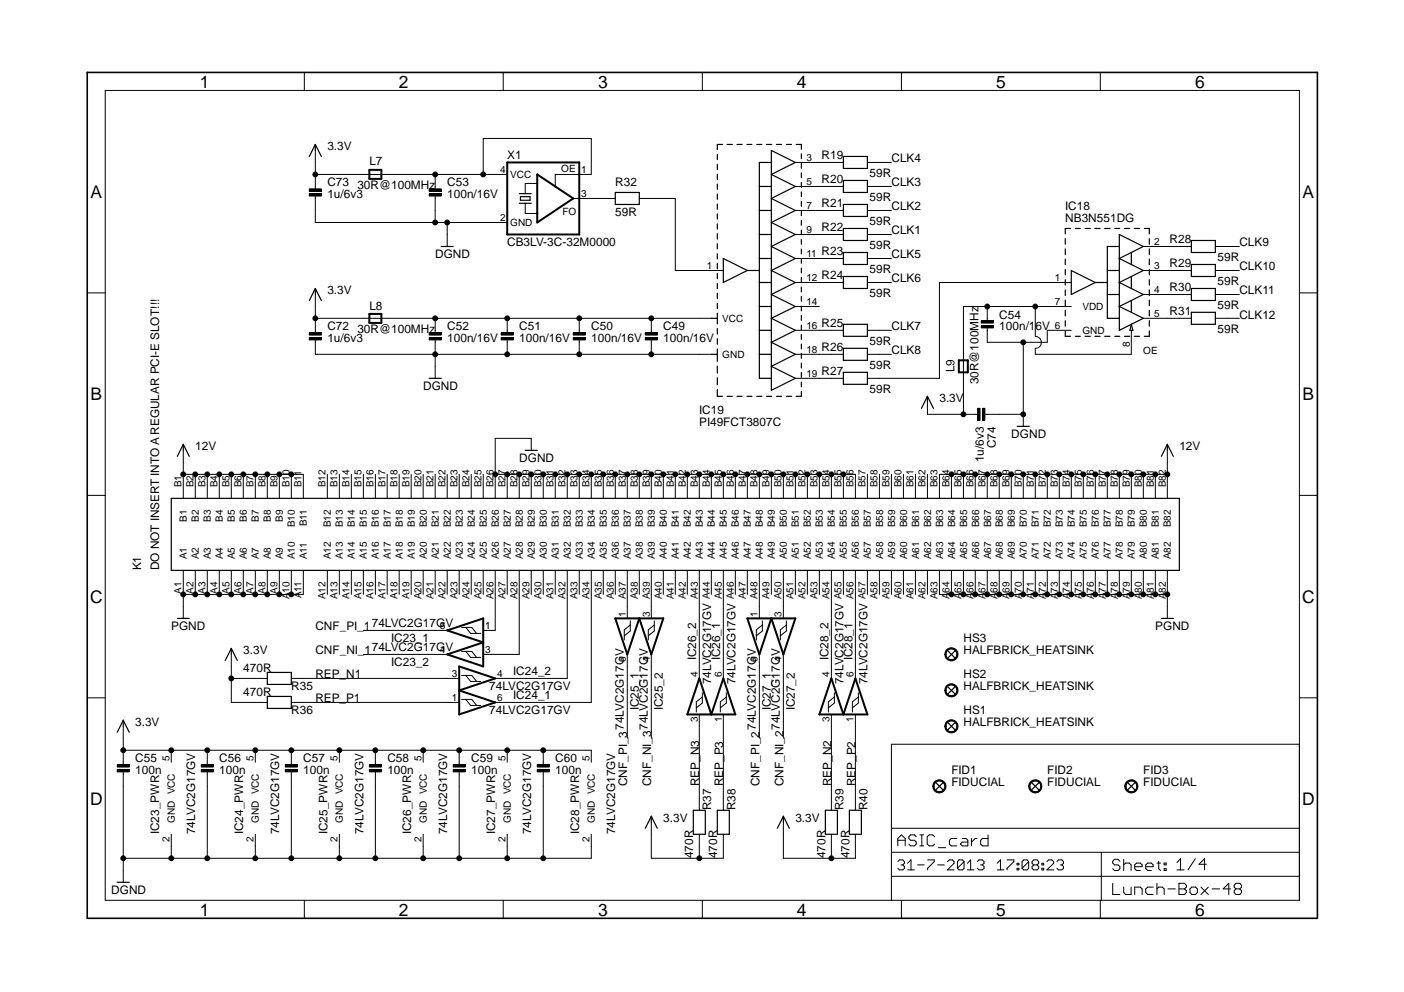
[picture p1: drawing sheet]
<svg xmlns="http://www.w3.org/2000/svg" width="297mm" height="210mm" viewBox="0 0 297 210" stroke-linecap="round" stroke-linejoin="round" font-family="sans-serif">
<defs><g id="words">
<g font-size="3.7">
<text x="42.3" y="18.5">1</text>
<text x="84.4" y="18.5">2</text>
<text x="126.5" y="18.5">3</text>
<text x="168.6" y="18.5">4</text>
<text x="210.7" y="18.5">5</text>
<text x="252.9" y="18.5">6</text>
<text x="19.1" y="41.9">A</text>
<text x="275.6" y="41.9">A</text>
<text x="19.1" y="84.7">B</text>
<text x="275.6" y="84.7">B</text>
<text x="19" y="127.6">C</text>
<text x="275.5" y="127.6">C</text>
<text x="19" y="170.4">D</text>
<text x="275.5" y="170.4">D</text>
<text x="42.3" y="193.7">1</text>
<text x="84.4" y="193.7">2</text>
<text x="126.5" y="193.7">3</text>
<text x="168.6" y="193.7">4</text>
<text x="210.7" y="193.7">5</text>
<text x="252.9" y="193.7">6</text>
</g>
<g font-size="2.5">
<text x="69.3" y="31.8">3.3V</text>
<text x="78.1" y="35">L7</text>
<text x="107.3" y="33.7">X1</text>
<text x="173.8" y="33.6">R19</text>
<text x="188.6" y="34.4">CLK4</text>
<text x="69.3" y="42">1u/6v3</text>
<text x="69.3" y="39.5">C73</text>
<text x="75.6" y="40.1">30R@100MHz</text>
<text x="94.6" y="39.5">C53</text>
<text x="94.6" y="42">100n/16V</text>
<text x="130.2" y="39.5">R32</text>
<text x="173.8" y="38.7">R20</text>
<text x="184" y="37.4">59R</text>
<text x="188.6" y="39.5">CLK3</text>
<text x="130.2" y="45.8">59R</text>
<text x="173.8" y="43.8">R21</text>
<text x="184" y="42.5">59R</text>
<text x="184" y="47.6">59R</text>
<text x="188.6" y="44.5">CLK2</text>
<text x="225.4" y="47.1">NB3N551DG</text>
<text x="225.4" y="44.5">IC18</text>
<text x="107.3" y="52.2">CB3LV-3C-32M0000</text>
<text x="173.8" y="48.9">R22</text>
<text x="173.8" y="53.9">R23</text>
<text x="184" y="52.7">59R</text>
<text x="188.6" y="49.6">CLK1</text>
<text x="247.4" y="51.4">R28</text>
<text x="262.2" y="52.2">CLK9</text>
<text x="92.1" y="54.7">DGND</text>
<text x="173.8" y="59">R24</text>
<text x="184" y="57.7">59R</text>
<text x="188.6" y="54.7">CLK5</text>
<text x="188.6" y="59.8">CLK6</text>
<text x="247.4" y="56.5">R29</text>
<text x="257.6" y="55.2">59R</text>
<text x="262.2" y="57.2">CLK10</text>
<text x="69.3" y="62.3">3.3V</text>
<text x="78.1" y="65.5">L8</text>
<text x="184" y="62.8">59R</text>
<text x="247.4" y="61.6">R30</text>
<text x="257.6" y="60.3">59R</text>
<text x="257.6" y="65.4">59R</text>
<text x="262.2" y="62.3">CLK11</text>
<text x="69.3" y="69.9">C72</text>
<text x="75.6" y="70.5">30R@100MHz</text>
<text x="94.6" y="69.9">C52</text>
<text x="109.9" y="69.9">C51</text>
<text x="125.1" y="69.9">C50</text>
<text x="140.3" y="69.9">C49</text>
<text x="173.8" y="69.2">R25</text>
<text x="188.6" y="69.9">CLK7</text>
<text x="211.4" y="67.4">C54</text>
<text x="211.4" y="69.9">100n/16V</text>
<text x="247.4" y="66.6">R31</text>
<text x="257.6" y="70.4">59R</text>
<text x="262.2" y="67.4">CLK12</text>
<text x="69.3" y="72.4">1u/6v3</text>
<text x="94.6" y="72.4">100n/16V</text>
<text x="109.9" y="72.4">100n/16V</text>
<text x="125.1" y="72.4">100n/16V</text>
<text x="140.3" y="72.4">100n/16V</text>
<text x="173.8" y="74.2">R26</text>
<text x="184" y="72.9">59R</text>
<text x="188.6" y="75">CLK8</text>
<text x="89.5" y="82.6">DGND</text>
<text x="173.8" y="79.3">R27</text>
<text x="184" y="78">59R</text>
<text x="184" y="83.1">59R</text>
<text x="201.9" y="78.8" transform="rotate(-90 201.9 78.8)">L9</text>
<text x="207" y="81.3" transform="rotate(-90 207 81.3)">30R@100MHz</text>
<text x="148" y="87.7">IC19</text>
<text x="198.8" y="85.1">3.3V</text>
<text x="41.3" y="95.3">12V</text>
<text x="148" y="90.2">PI49FCT3807C</text>
<text x="210.7" y="94.8" transform="rotate(-90 210.7 94.8)">C74</text>
<text x="213.9" y="92.8">DGND</text>
<text x="249.5" y="95.3">12V</text>
<text x="109.9" y="97.8">DGND</text>
<text x="208.1" y="97.8" transform="rotate(-90 208.1 97.8)">1u/6v3</text>
<text x="29.9" y="120.7" transform="rotate(-90 29.9 120.7)">K1</text>
<text x="33.7" y="120.7" transform="rotate(-90 33.7 120.7)">DO NOT INSERT INTO A REGULAR PCI-E SLOT!!!</text>
<text x="36.2" y="133.4">PGND</text>
<text x="66.7" y="133.4">CNF_PI_1</text>
<text x="78.7" y="132.6">74LVC2G17GV</text>
<text x="78.7" y="137.7">74LVC2G17GV</text>
<text x="82.8" y="135.8">IC23_1</text>
<text x="203.8" y="135.9">HS3</text>
<text x="244.4" y="133.4">PGND</text>
<text x="51.5" y="142.3">470R</text>
<text x="51.5" y="138.5">3.3V</text>
<text x="66.7" y="143.6">REP_N1</text>
<text x="66.7" y="138.5">CNF_NI_1</text>
<text x="82.8" y="140.9">IC23_2</text>
<text x="108.6" y="142.9">IC24_2</text>
<text x="147.3" y="139.7" transform="rotate(-90 147.3 139.7)">IC26_2</text>
<text x="152.4" y="139.7" transform="rotate(-90 152.4 139.7)">IC26_1</text>
<text x="175.3" y="139.7" transform="rotate(-90 175.3 139.7)">IC28_2</text>
<text x="180.3" y="139.7" transform="rotate(-90 180.3 139.7)">IC28_1</text>
<text x="203.8" y="138.5">HALFBRICK_HEATSINK</text>
<text x="203.8" y="143.6">HS2</text>
<text x="51.5" y="147.4">470R</text>
<text x="61.6" y="146.1">R35</text>
<text x="66.7" y="148.6">REP_P1</text>
<text x="103.5" y="146.1">74LVC2G17GV</text>
<text x="108.6" y="148">IC24_1</text>
<text x="150.5" y="144.8" transform="rotate(-90 150.5 144.8)">74LVC2G17GV</text>
<text x="155.6" y="144.8" transform="rotate(-90 155.6 144.8)">74LVC2G17GV</text>
<text x="178.4" y="144.8" transform="rotate(-90 178.4 144.8)">74LVC2G17GV</text>
<text x="183.5" y="144.8" transform="rotate(-90 183.5 144.8)">74LVC2G17GV</text>
<text x="203.8" y="146.1">HALFBRICK_HEATSINK</text>
<text x="28.6" y="153.7">3.3V</text>
<text x="61.6" y="151.2">R36</text>
<text x="103.5" y="151.2">74LVC2G17GV</text>
<text x="131.9" y="154.4" transform="rotate(-90 131.9 154.4)">74LVC2G17GV</text>
<text x="135.1" y="150.3" transform="rotate(-90 135.1 150.3)">IC25_1</text>
<text x="137" y="154.4" transform="rotate(-90 137 154.4)">74LVC2G17GV</text>
<text x="140.2" y="150.3" transform="rotate(-90 140.2 150.3)">IC25_2</text>
<text x="159.9" y="154.4" transform="rotate(-90 159.9 154.4)">74LVC2G17GV</text>
<text x="163.1" y="150.3" transform="rotate(-90 163.1 150.3)">IC27_1</text>
<text x="165" y="154.4" transform="rotate(-90 165 154.4)">74LVC2G17GV</text>
<text x="168.1" y="150.3" transform="rotate(-90 168.1 150.3)">IC27_2</text>
<text x="203.8" y="153.7">HALFBRICK_HEATSINK</text>
<text x="203.8" y="151.2">HS1</text>
<text x="28.6" y="161.3">C55</text>
<text x="46.4" y="161.3">C56</text>
<text x="64.2" y="161.3">C57</text>
<text x="82" y="161.3">C58</text>
<text x="99.7" y="161.3">C59</text>
<text x="117.5" y="161.3">C60</text>
<text x="28.6" y="163.8">100n</text>
<text x="46.4" y="163.8">100n</text>
<text x="64.2" y="163.8">100n</text>
<text x="82" y="163.8">100n</text>
<text x="99.7" y="163.8">100n</text>
<text x="117.5" y="163.8">100n</text>
<text x="132.7" y="166.4" transform="rotate(-90 132.7 166.4)">CNF_PI_3</text>
<text x="137.8" y="166.4" transform="rotate(-90 137.8 166.4)">CNF_NI_3</text>
<text x="148" y="166.4" transform="rotate(-90 148 166.4)">REP_N3</text>
<text x="153" y="166.4" transform="rotate(-90 153 166.4)">REP_P3</text>
<text x="160.7" y="166.4" transform="rotate(-90 160.7 166.4)">CNF_PI_2</text>
<text x="165.7" y="166.4" transform="rotate(-90 165.7 166.4)">CNF_NI_2</text>
<text x="175.9" y="166.4" transform="rotate(-90 175.9 166.4)">REP_N2</text>
<text x="181" y="166.4" transform="rotate(-90 181 166.4)">REP_P2</text>
<text x="201.3" y="166.4">FIDUCIAL</text>
<text x="201.3" y="163.8">FID1</text>
<text x="221.6" y="166.4">FIDUCIAL</text>
<text x="221.6" y="163.8">FID2</text>
<text x="241.9" y="166.4">FIDUCIAL</text>
<text x="241.9" y="163.8">FID3</text>
<text x="140.3" y="174">3.3V</text>
<text x="150.5" y="171.4" transform="rotate(-90 150.5 171.4)">R37</text>
<text x="155.6" y="171.4" transform="rotate(-90 155.6 171.4)">R38</text>
<text x="168.3" y="174">3.3V</text>
<text x="178.4" y="171.4" transform="rotate(-90 178.4 171.4)">R39</text>
<text x="183.5" y="171.4" transform="rotate(-90 183.5 171.4)">R40</text>
<text x="33.7" y="176.5" transform="rotate(-90 33.7 176.5)">IC23_PWR</text>
<text x="41.3" y="176.5" transform="rotate(-90 41.3 176.5)">74LVC2G17GV</text>
<text x="51.5" y="176.5" transform="rotate(-90 51.5 176.5)">IC24_PWR</text>
<text x="59.1" y="176.5" transform="rotate(-90 59.1 176.5)">74LVC2G17GV</text>
<text x="69.3" y="176.5" transform="rotate(-90 69.3 176.5)">IC25_PWR</text>
<text x="76.9" y="176.5" transform="rotate(-90 76.9 176.5)">74LVC2G17GV</text>
<text x="87" y="176.5" transform="rotate(-90 87 176.5)">IC26_PWR</text>
<text x="94.6" y="176.5" transform="rotate(-90 94.6 176.5)">74LVC2G17GV</text>
<text x="104.8" y="176.5" transform="rotate(-90 104.8 176.5)">IC27_PWR</text>
<text x="112.4" y="176.5" transform="rotate(-90 112.4 176.5)">74LVC2G17GV</text>
<text x="122.6" y="176.5" transform="rotate(-90 122.6 176.5)">IC28_PWR</text>
<text x="130.2" y="176.5" transform="rotate(-90 130.2 176.5)">74LVC2G17GV</text>
<text x="146.7" y="181.6" transform="rotate(-90 146.7 181.6)">470R</text>
<text x="151.8" y="181.6" transform="rotate(-90 151.8 181.6)">470R</text>
<text x="174.6" y="181.6" transform="rotate(-90 174.6 181.6)">470R</text>
<text x="179.7" y="181.6" transform="rotate(-90 179.7 181.6)">470R</text>
<text x="23.5" y="189.2">DGND</text>
</g>
<g font-size="2.1">
<text x="170.6" y="34">3</text>
<text x="105.8" y="36.5">4</text>
<text x="107.9" y="37.7">VCC</text>
<text x="118.7" y="36.4">OE</text>
<text x="122.9" y="41.6">3</text>
<text x="122.9" y="36.5">1</text>
<text x="170.6" y="39.1">5</text>
<text x="105.8" y="46.7">2</text>
<text x="107.9" y="47.8">GND</text>
<text x="119" y="45.6">FO</text>
<text x="170.6" y="44.2">7</text>
<text x="170.6" y="49.2">9</text>
<text x="244.2" y="51.8">2</text>
<text x="149.5" y="56.9">1</text>
<text x="170.6" y="59.4">12</text>
<text x="170.6" y="54.3">11</text>
<text x="223.1" y="59.4">1</text>
<text x="244.2" y="56.9">3</text>
<text x="170.6" y="64.5">14</text>
<text x="223.1" y="64.5">7</text>
<text x="229" y="65.6">VDD</text>
<text x="244.2" y="61.9">4</text>
<text x="152.8" y="68.1">VCC</text>
<text x="170.6" y="69.6">16</text>
<text x="223.1" y="69.6">6</text>
<text x="229" y="70.7">GND</text>
<text x="244.2" y="67">5</text>
<text x="152.8" y="75.7">GND</text>
<text x="170.6" y="74.6">18</text>
<text x="239" y="73.4" transform="rotate(-90 239 73.4)">8</text>
<text x="241.9" y="75">OE</text>
<text x="170.6" y="79.7">19</text>
<text x="38.4" y="103.1" transform="rotate(-90 38.4 103.1)">B1</text>
<text x="40.9" y="103.1" transform="rotate(-90 40.9 103.1)">B2</text>
<text x="43.5" y="103.1" transform="rotate(-90 43.5 103.1)">B3</text>
<text x="46" y="103.1" transform="rotate(-90 46 103.1)">B4</text>
<text x="48.6" y="103.1" transform="rotate(-90 48.6 103.1)">B5</text>
<text x="51.1" y="103.1" transform="rotate(-90 51.1 103.1)">B6</text>
<text x="53.6" y="103.1" transform="rotate(-90 53.6 103.1)">B7</text>
<text x="56.2" y="103.1" transform="rotate(-90 56.2 103.1)">B8</text>
<text x="58.7" y="103.1" transform="rotate(-90 58.7 103.1)">B9</text>
<text x="61.3" y="103.1" transform="rotate(-90 61.3 103.1)">B10</text>
<text x="63.8" y="103.1" transform="rotate(-90 63.8 103.1)">B11</text>
<text x="68.9" y="103.1" transform="rotate(-90 68.9 103.1)">B12</text>
<text x="71.4" y="103.1" transform="rotate(-90 71.4 103.1)">B13</text>
<text x="74" y="103.1" transform="rotate(-90 74 103.1)">B14</text>
<text x="76.5" y="103.1" transform="rotate(-90 76.5 103.1)">B15</text>
<text x="79" y="103.1" transform="rotate(-90 79 103.1)">B16</text>
<text x="81.6" y="103.1" transform="rotate(-90 81.6 103.1)">B17</text>
<text x="84.1" y="103.1" transform="rotate(-90 84.1 103.1)">B18</text>
<text x="86.7" y="103.1" transform="rotate(-90 86.7 103.1)">B19</text>
<text x="89.2" y="103.1" transform="rotate(-90 89.2 103.1)">B20</text>
<text x="91.7" y="103.1" transform="rotate(-90 91.7 103.1)">B21</text>
<text x="94.3" y="103.1" transform="rotate(-90 94.3 103.1)">B22</text>
<text x="96.8" y="103.1" transform="rotate(-90 96.8 103.1)">B23</text>
<text x="99.4" y="103.1" transform="rotate(-90 99.4 103.1)">B24</text>
<text x="101.9" y="103.1" transform="rotate(-90 101.9 103.1)">B25</text>
<text x="104.4" y="103.1" transform="rotate(-90 104.4 103.1)">B26</text>
<text x="107" y="103.1" transform="rotate(-90 107 103.1)">B27</text>
<text x="109.5" y="103.1" transform="rotate(-90 109.5 103.1)">B28</text>
<text x="112.1" y="103.1" transform="rotate(-90 112.1 103.1)">B29</text>
<text x="114.6" y="103.1" transform="rotate(-90 114.6 103.1)">B30</text>
<text x="117.1" y="103.1" transform="rotate(-90 117.1 103.1)">B31</text>
<text x="119.7" y="103.1" transform="rotate(-90 119.7 103.1)">B32</text>
<text x="122.2" y="103.1" transform="rotate(-90 122.2 103.1)">B33</text>
<text x="124.8" y="103.1" transform="rotate(-90 124.8 103.1)">B34</text>
<text x="127.3" y="103.1" transform="rotate(-90 127.3 103.1)">B35</text>
<text x="129.8" y="103.1" transform="rotate(-90 129.8 103.1)">B36</text>
<text x="132.4" y="103.1" transform="rotate(-90 132.4 103.1)">B37</text>
<text x="134.9" y="103.1" transform="rotate(-90 134.9 103.1)">B38</text>
<text x="137.5" y="103.1" transform="rotate(-90 137.5 103.1)">B39</text>
<text x="140" y="103.1" transform="rotate(-90 140 103.1)">B40</text>
<text x="142.5" y="103.1" transform="rotate(-90 142.5 103.1)">B41</text>
<text x="145.1" y="103.1" transform="rotate(-90 145.1 103.1)">B42</text>
<text x="147.6" y="103.1" transform="rotate(-90 147.6 103.1)">B43</text>
<text x="150.2" y="103.1" transform="rotate(-90 150.2 103.1)">B44</text>
<text x="152.7" y="103.1" transform="rotate(-90 152.7 103.1)">B45</text>
<text x="155.2" y="103.1" transform="rotate(-90 155.2 103.1)">B46</text>
<text x="157.8" y="103.1" transform="rotate(-90 157.8 103.1)">B47</text>
<text x="160.3" y="103.1" transform="rotate(-90 160.3 103.1)">B48</text>
<text x="162.8" y="103.1" transform="rotate(-90 162.8 103.1)">B49</text>
<text x="165.4" y="103.1" transform="rotate(-90 165.4 103.1)">B50</text>
<text x="167.9" y="103.1" transform="rotate(-90 167.9 103.1)">B51</text>
<text x="170.4" y="103.1" transform="rotate(-90 170.4 103.1)">B52</text>
<text x="173" y="103.1" transform="rotate(-90 173 103.1)">B53</text>
<text x="175.5" y="103.1" transform="rotate(-90 175.5 103.1)">B54</text>
<text x="178.1" y="103.1" transform="rotate(-90 178.1 103.1)">B55</text>
<text x="180.6" y="103.1" transform="rotate(-90 180.6 103.1)">B56</text>
<text x="183.1" y="103.1" transform="rotate(-90 183.1 103.1)">B57</text>
<text x="185.7" y="103.1" transform="rotate(-90 185.7 103.1)">B58</text>
<text x="188.2" y="103.1" transform="rotate(-90 188.2 103.1)">B59</text>
<text x="190.8" y="103.1" transform="rotate(-90 190.8 103.1)">B60</text>
<text x="193.3" y="103.1" transform="rotate(-90 193.3 103.1)">B61</text>
<text x="195.8" y="103.1" transform="rotate(-90 195.8 103.1)">B62</text>
<text x="198.4" y="103.1" transform="rotate(-90 198.4 103.1)">B63</text>
<text x="200.9" y="103.1" transform="rotate(-90 200.9 103.1)">B64</text>
<text x="203.5" y="103.1" transform="rotate(-90 203.5 103.1)">B65</text>
<text x="206" y="103.1" transform="rotate(-90 206 103.1)">B66</text>
<text x="208.5" y="103.1" transform="rotate(-90 208.5 103.1)">B67</text>
<text x="211.1" y="103.1" transform="rotate(-90 211.1 103.1)">B68</text>
<text x="213.6" y="103.1" transform="rotate(-90 213.6 103.1)">B69</text>
<text x="216.2" y="103.1" transform="rotate(-90 216.2 103.1)">B70</text>
<text x="218.7" y="103.1" transform="rotate(-90 218.7 103.1)">B71</text>
<text x="221.2" y="103.1" transform="rotate(-90 221.2 103.1)">B72</text>
<text x="223.8" y="103.1" transform="rotate(-90 223.8 103.1)">B73</text>
<text x="226.3" y="103.1" transform="rotate(-90 226.3 103.1)">B74</text>
<text x="228.9" y="103.1" transform="rotate(-90 228.9 103.1)">B75</text>
<text x="231.4" y="103.1" transform="rotate(-90 231.4 103.1)">B76</text>
<text x="233.9" y="103.1" transform="rotate(-90 233.9 103.1)">B77</text>
<text x="236.5" y="103.1" transform="rotate(-90 236.5 103.1)">B78</text>
<text x="239" y="103.1" transform="rotate(-90 239 103.1)">B79</text>
<text x="241.6" y="103.1" transform="rotate(-90 241.6 103.1)">B80</text>
<text x="244.1" y="103.1" transform="rotate(-90 244.1 103.1)">B81</text>
<text x="246.6" y="103.1" transform="rotate(-90 246.6 103.1)">B82</text>
<text x="39.5" y="110.4" transform="rotate(-90 39.5 110.4)">B1</text>
<text x="42.1" y="110.4" transform="rotate(-90 42.1 110.4)">B2</text>
<text x="44.6" y="110.4" transform="rotate(-90 44.6 110.4)">B3</text>
<text x="47.2" y="110.4" transform="rotate(-90 47.2 110.4)">B4</text>
<text x="49.7" y="110.4" transform="rotate(-90 49.7 110.4)">B5</text>
<text x="52.2" y="110.4" transform="rotate(-90 52.2 110.4)">B6</text>
<text x="54.8" y="110.4" transform="rotate(-90 54.8 110.4)">B7</text>
<text x="57.3" y="110.4" transform="rotate(-90 57.3 110.4)">B8</text>
<text x="59.9" y="110.4" transform="rotate(-90 59.9 110.4)">B9</text>
<text x="62.4" y="111.5" transform="rotate(-90 62.4 111.5)">B10</text>
<text x="64.9" y="111.4" transform="rotate(-90 64.9 111.4)">B11</text>
<text x="70" y="111.5" transform="rotate(-90 70 111.5)">B12</text>
<text x="72.6" y="111.5" transform="rotate(-90 72.6 111.5)">B13</text>
<text x="75.1" y="111.5" transform="rotate(-90 75.1 111.5)">B14</text>
<text x="77.6" y="111.5" transform="rotate(-90 77.6 111.5)">B15</text>
<text x="80.2" y="111.5" transform="rotate(-90 80.2 111.5)">B16</text>
<text x="82.7" y="111.5" transform="rotate(-90 82.7 111.5)">B17</text>
<text x="85.3" y="111.5" transform="rotate(-90 85.3 111.5)">B18</text>
<text x="87.8" y="111.5" transform="rotate(-90 87.8 111.5)">B19</text>
<text x="90.3" y="111.5" transform="rotate(-90 90.3 111.5)">B20</text>
<text x="92.8" y="111.5" transform="rotate(-90 92.8 111.5)">B21</text>
<text x="95.4" y="111.5" transform="rotate(-90 95.4 111.5)">B22</text>
<text x="97.9" y="111.5" transform="rotate(-90 97.9 111.5)">B23</text>
<text x="100.5" y="111.5" transform="rotate(-90 100.5 111.5)">B24</text>
<text x="103" y="111.5" transform="rotate(-90 103 111.5)">B25</text>
<text x="105.5" y="111.5" transform="rotate(-90 105.5 111.5)">B26</text>
<text x="108.1" y="111.5" transform="rotate(-90 108.1 111.5)">B27</text>
<text x="110.6" y="111.5" transform="rotate(-90 110.6 111.5)">B28</text>
<text x="113.2" y="111.5" transform="rotate(-90 113.2 111.5)">B29</text>
<text x="115.7" y="111.5" transform="rotate(-90 115.7 111.5)">B30</text>
<text x="118.2" y="111.5" transform="rotate(-90 118.2 111.5)">B31</text>
<text x="120.8" y="111.5" transform="rotate(-90 120.8 111.5)">B32</text>
<text x="123.3" y="111.5" transform="rotate(-90 123.3 111.5)">B33</text>
<text x="125.9" y="111.5" transform="rotate(-90 125.9 111.5)">B34</text>
<text x="128.4" y="111.5" transform="rotate(-90 128.4 111.5)">B35</text>
<text x="130.9" y="111.5" transform="rotate(-90 130.9 111.5)">B36</text>
<text x="133.5" y="111.5" transform="rotate(-90 133.5 111.5)">B37</text>
<text x="136" y="111.5" transform="rotate(-90 136 111.5)">B38</text>
<text x="138.6" y="111.5" transform="rotate(-90 138.6 111.5)">B39</text>
<text x="141.1" y="111.5" transform="rotate(-90 141.1 111.5)">B40</text>
<text x="143.6" y="111.5" transform="rotate(-90 143.6 111.5)">B41</text>
<text x="146.2" y="111.5" transform="rotate(-90 146.2 111.5)">B42</text>
<text x="148.7" y="111.5" transform="rotate(-90 148.7 111.5)">B43</text>
<text x="151.3" y="111.5" transform="rotate(-90 151.3 111.5)">B44</text>
<text x="153.8" y="111.5" transform="rotate(-90 153.8 111.5)">B45</text>
<text x="156.3" y="111.5" transform="rotate(-90 156.3 111.5)">B46</text>
<text x="158.9" y="111.5" transform="rotate(-90 158.9 111.5)">B47</text>
<text x="161.4" y="111.5" transform="rotate(-90 161.4 111.5)">B48</text>
<text x="164" y="111.5" transform="rotate(-90 164 111.5)">B49</text>
<text x="166.5" y="111.5" transform="rotate(-90 166.5 111.5)">B50</text>
<text x="169" y="111.5" transform="rotate(-90 169 111.5)">B51</text>
<text x="171.6" y="111.5" transform="rotate(-90 171.6 111.5)">B52</text>
<text x="174.1" y="111.5" transform="rotate(-90 174.1 111.5)">B53</text>
<text x="176.7" y="111.5" transform="rotate(-90 176.7 111.5)">B54</text>
<text x="179.2" y="111.5" transform="rotate(-90 179.2 111.5)">B55</text>
<text x="181.7" y="111.5" transform="rotate(-90 181.7 111.5)">B56</text>
<text x="184.3" y="111.5" transform="rotate(-90 184.3 111.5)">B57</text>
<text x="186.8" y="111.5" transform="rotate(-90 186.8 111.5)">B58</text>
<text x="189.4" y="111.5" transform="rotate(-90 189.4 111.5)">B59</text>
<text x="191.9" y="111.5" transform="rotate(-90 191.9 111.5)">B60</text>
<text x="194.4" y="111.5" transform="rotate(-90 194.4 111.5)">B61</text>
<text x="197" y="111.5" transform="rotate(-90 197 111.5)">B62</text>
<text x="199.5" y="111.5" transform="rotate(-90 199.5 111.5)">B63</text>
<text x="202.1" y="111.5" transform="rotate(-90 202.1 111.5)">B64</text>
<text x="204.6" y="111.5" transform="rotate(-90 204.6 111.5)">B65</text>
<text x="207.1" y="111.5" transform="rotate(-90 207.1 111.5)">B66</text>
<text x="209.7" y="111.5" transform="rotate(-90 209.7 111.5)">B67</text>
<text x="212.2" y="111.5" transform="rotate(-90 212.2 111.5)">B68</text>
<text x="214.7" y="111.5" transform="rotate(-90 214.7 111.5)">B69</text>
<text x="217.3" y="111.5" transform="rotate(-90 217.3 111.5)">B70</text>
<text x="219.8" y="111.5" transform="rotate(-90 219.8 111.5)">B71</text>
<text x="222.3" y="111.5" transform="rotate(-90 222.3 111.5)">B72</text>
<text x="224.9" y="111.5" transform="rotate(-90 224.9 111.5)">B73</text>
<text x="227.4" y="111.5" transform="rotate(-90 227.4 111.5)">B74</text>
<text x="230" y="111.5" transform="rotate(-90 230 111.5)">B75</text>
<text x="232.5" y="111.5" transform="rotate(-90 232.5 111.5)">B76</text>
<text x="235" y="111.5" transform="rotate(-90 235 111.5)">B77</text>
<text x="237.6" y="111.5" transform="rotate(-90 237.6 111.5)">B78</text>
<text x="240.1" y="111.5" transform="rotate(-90 240.1 111.5)">B79</text>
<text x="242.7" y="111.5" transform="rotate(-90 242.7 111.5)">B80</text>
<text x="245.2" y="111.5" transform="rotate(-90 245.2 111.5)">B81</text>
<text x="247.7" y="111.5" transform="rotate(-90 247.7 111.5)">B82</text>
<text x="39.5" y="118.4" transform="rotate(-90 39.5 118.4)">A1</text>
<text x="42.1" y="118.4" transform="rotate(-90 42.1 118.4)">A2</text>
<text x="44.6" y="118.4" transform="rotate(-90 44.6 118.4)">A3</text>
<text x="47.2" y="118.4" transform="rotate(-90 47.2 118.4)">A4</text>
<text x="49.7" y="118.4" transform="rotate(-90 49.7 118.4)">A5</text>
<text x="52.2" y="118.4" transform="rotate(-90 52.2 118.4)">A6</text>
<text x="54.8" y="118.4" transform="rotate(-90 54.8 118.4)">A7</text>
<text x="57.3" y="118.4" transform="rotate(-90 57.3 118.4)">A8</text>
<text x="59.9" y="118.4" transform="rotate(-90 59.9 118.4)">A9</text>
<text x="62.4" y="118.4" transform="rotate(-90 62.4 118.4)">A10</text>
<text x="64.9" y="118.4" transform="rotate(-90 64.9 118.4)">A11</text>
<text x="70" y="118.4" transform="rotate(-90 70 118.4)">A12</text>
<text x="72.6" y="118.4" transform="rotate(-90 72.6 118.4)">A13</text>
<text x="75.1" y="118.4" transform="rotate(-90 75.1 118.4)">A14</text>
<text x="77.6" y="118.4" transform="rotate(-90 77.6 118.4)">A15</text>
<text x="80.2" y="118.4" transform="rotate(-90 80.2 118.4)">A16</text>
<text x="82.7" y="118.4" transform="rotate(-90 82.7 118.4)">A17</text>
<text x="85.2" y="118.4" transform="rotate(-90 85.2 118.4)">A18</text>
<text x="87.8" y="118.4" transform="rotate(-90 87.8 118.4)">A19</text>
<text x="90.3" y="118.4" transform="rotate(-90 90.3 118.4)">A20</text>
<text x="92.8" y="118.4" transform="rotate(-90 92.8 118.4)">A21</text>
<text x="95.4" y="118.4" transform="rotate(-90 95.4 118.4)">A22</text>
<text x="97.9" y="118.4" transform="rotate(-90 97.9 118.4)">A23</text>
<text x="100.5" y="118.4" transform="rotate(-90 100.5 118.4)">A24</text>
<text x="103" y="118.4" transform="rotate(-90 103 118.4)">A25</text>
<text x="105.5" y="118.4" transform="rotate(-90 105.5 118.4)">A26</text>
<text x="108.1" y="118.4" transform="rotate(-90 108.1 118.4)">A27</text>
<text x="110.6" y="118.4" transform="rotate(-90 110.6 118.4)">A28</text>
<text x="113.2" y="118.4" transform="rotate(-90 113.2 118.4)">A29</text>
<text x="115.7" y="118.4" transform="rotate(-90 115.7 118.4)">A30</text>
<text x="118.2" y="118.4" transform="rotate(-90 118.2 118.4)">A31</text>
<text x="120.8" y="118.4" transform="rotate(-90 120.8 118.4)">A32</text>
<text x="123.3" y="118.4" transform="rotate(-90 123.3 118.4)">A33</text>
<text x="125.9" y="118.4" transform="rotate(-90 125.9 118.4)">A34</text>
<text x="128.4" y="118.4" transform="rotate(-90 128.4 118.4)">A35</text>
<text x="130.9" y="118.4" transform="rotate(-90 130.9 118.4)">A36</text>
<text x="133.5" y="118.4" transform="rotate(-90 133.5 118.4)">A37</text>
<text x="136" y="118.4" transform="rotate(-90 136 118.4)">A38</text>
<text x="138.6" y="118.4" transform="rotate(-90 138.6 118.4)">A39</text>
<text x="141.1" y="118.4" transform="rotate(-90 141.1 118.4)">A40</text>
<text x="143.6" y="118.4" transform="rotate(-90 143.6 118.4)">A41</text>
<text x="146.2" y="118.4" transform="rotate(-90 146.2 118.4)">A42</text>
<text x="148.7" y="118.4" transform="rotate(-90 148.7 118.4)">A43</text>
<text x="151.3" y="118.4" transform="rotate(-90 151.3 118.4)">A44</text>
<text x="153.8" y="118.4" transform="rotate(-90 153.8 118.4)">A45</text>
<text x="156.3" y="118.4" transform="rotate(-90 156.3 118.4)">A46</text>
<text x="158.9" y="118.4" transform="rotate(-90 158.9 118.4)">A47</text>
<text x="161.4" y="118.4" transform="rotate(-90 161.4 118.4)">A48</text>
<text x="164" y="118.4" transform="rotate(-90 164 118.4)">A49</text>
<text x="166.5" y="118.4" transform="rotate(-90 166.5 118.4)">A50</text>
<text x="169" y="118.4" transform="rotate(-90 169 118.4)">A51</text>
<text x="171.6" y="118.4" transform="rotate(-90 171.6 118.4)">A52</text>
<text x="174.1" y="118.4" transform="rotate(-90 174.1 118.4)">A53</text>
<text x="176.7" y="118.4" transform="rotate(-90 176.7 118.4)">A54</text>
<text x="179.2" y="118.4" transform="rotate(-90 179.2 118.4)">A55</text>
<text x="181.7" y="118.4" transform="rotate(-90 181.7 118.4)">A56</text>
<text x="184.3" y="118.4" transform="rotate(-90 184.3 118.4)">A57</text>
<text x="186.8" y="118.4" transform="rotate(-90 186.8 118.4)">A58</text>
<text x="189.4" y="118.4" transform="rotate(-90 189.4 118.4)">A59</text>
<text x="191.9" y="118.4" transform="rotate(-90 191.9 118.4)">A60</text>
<text x="194.4" y="118.4" transform="rotate(-90 194.4 118.4)">A61</text>
<text x="197" y="118.4" transform="rotate(-90 197 118.4)">A62</text>
<text x="199.5" y="118.4" transform="rotate(-90 199.5 118.4)">A63</text>
<text x="202.1" y="118.4" transform="rotate(-90 202.1 118.4)">A64</text>
<text x="204.6" y="118.4" transform="rotate(-90 204.6 118.4)">A65</text>
<text x="207.1" y="118.4" transform="rotate(-90 207.1 118.4)">A66</text>
<text x="209.7" y="118.4" transform="rotate(-90 209.7 118.4)">A67</text>
<text x="212.2" y="118.4" transform="rotate(-90 212.2 118.4)">A68</text>
<text x="214.7" y="118.4" transform="rotate(-90 214.7 118.4)">A69</text>
<text x="217.3" y="118.4" transform="rotate(-90 217.3 118.4)">A70</text>
<text x="219.8" y="118.4" transform="rotate(-90 219.8 118.4)">A71</text>
<text x="222.3" y="118.4" transform="rotate(-90 222.3 118.4)">A72</text>
<text x="224.9" y="118.4" transform="rotate(-90 224.9 118.4)">A73</text>
<text x="227.4" y="118.4" transform="rotate(-90 227.4 118.4)">A74</text>
<text x="230" y="118.4" transform="rotate(-90 230 118.4)">A75</text>
<text x="232.5" y="118.4" transform="rotate(-90 232.5 118.4)">A76</text>
<text x="235" y="118.4" transform="rotate(-90 235 118.4)">A77</text>
<text x="237.6" y="118.4" transform="rotate(-90 237.6 118.4)">A78</text>
<text x="240.1" y="118.4" transform="rotate(-90 240.1 118.4)">A79</text>
<text x="242.7" y="118.4" transform="rotate(-90 242.7 118.4)">A80</text>
<text x="245.2" y="118.4" transform="rotate(-90 245.2 118.4)">A81</text>
<text x="247.7" y="118.4" transform="rotate(-90 247.7 118.4)">A82</text>
<text x="38.4" y="125.6" transform="rotate(-90 38.4 125.6)">A1</text>
<text x="40.9" y="125.6" transform="rotate(-90 40.9 125.6)">A2</text>
<text x="43.5" y="125.6" transform="rotate(-90 43.5 125.6)">A3</text>
<text x="46" y="125.6" transform="rotate(-90 46 125.6)">A4</text>
<text x="48.6" y="125.6" transform="rotate(-90 48.6 125.6)">A5</text>
<text x="51.1" y="125.6" transform="rotate(-90 51.1 125.6)">A6</text>
<text x="53.6" y="125.6" transform="rotate(-90 53.6 125.6)">A7</text>
<text x="56.2" y="125.6" transform="rotate(-90 56.2 125.6)">A8</text>
<text x="58.7" y="125.6" transform="rotate(-90 58.7 125.6)">A9</text>
<text x="61.3" y="126.8" transform="rotate(-90 61.3 126.8)">A10</text>
<text x="63.8" y="126.6" transform="rotate(-90 63.8 126.6)">A11</text>
<text x="68.9" y="126.8" transform="rotate(-90 68.9 126.8)">A12</text>
<text x="71.4" y="126.8" transform="rotate(-90 71.4 126.8)">A13</text>
<text x="74" y="126.8" transform="rotate(-90 74 126.8)">A14</text>
<text x="76.5" y="126.8" transform="rotate(-90 76.5 126.8)">A15</text>
<text x="79" y="126.8" transform="rotate(-90 79 126.8)">A16</text>
<text x="81.6" y="126.8" transform="rotate(-90 81.6 126.8)">A17</text>
<text x="84.1" y="126.8" transform="rotate(-90 84.1 126.8)">A18</text>
<text x="86.7" y="126.8" transform="rotate(-90 86.7 126.8)">A19</text>
<text x="89.2" y="126.8" transform="rotate(-90 89.2 126.8)">A20</text>
<text x="91.7" y="126.8" transform="rotate(-90 91.7 126.8)">A21</text>
<text x="94.3" y="126.8" transform="rotate(-90 94.3 126.8)">A22</text>
<text x="96.8" y="126.8" transform="rotate(-90 96.8 126.8)">A23</text>
<text x="99.4" y="126.8" transform="rotate(-90 99.4 126.8)">A24</text>
<text x="101.9" y="126.8" transform="rotate(-90 101.9 126.8)">A25</text>
<text x="104.4" y="126.8" transform="rotate(-90 104.4 126.8)">A26</text>
<text x="107" y="126.8" transform="rotate(-90 107 126.8)">A27</text>
<text x="109.5" y="126.8" transform="rotate(-90 109.5 126.8)">A28</text>
<text x="112.1" y="126.8" transform="rotate(-90 112.1 126.8)">A29</text>
<text x="114.6" y="126.8" transform="rotate(-90 114.6 126.8)">A30</text>
<text x="117.1" y="126.8" transform="rotate(-90 117.1 126.8)">A31</text>
<text x="119.7" y="126.8" transform="rotate(-90 119.7 126.8)">A32</text>
<text x="122.2" y="126.8" transform="rotate(-90 122.2 126.8)">A33</text>
<text x="124.8" y="126.8" transform="rotate(-90 124.8 126.8)">A34</text>
<text x="127.3" y="126.8" transform="rotate(-90 127.3 126.8)">A35</text>
<text x="129.8" y="126.8" transform="rotate(-90 129.8 126.8)">A36</text>
<text x="132.4" y="126.8" transform="rotate(-90 132.4 126.8)">A37</text>
<text x="132.4" y="130.5" transform="rotate(-90 132.4 130.5)">1</text>
<text x="134.9" y="126.8" transform="rotate(-90 134.9 126.8)">A38</text>
<text x="137.5" y="126.8" transform="rotate(-90 137.5 126.8)">A39</text>
<text x="137.5" y="130.5" transform="rotate(-90 137.5 130.5)">3</text>
<text x="140" y="126.8" transform="rotate(-90 140 126.8)">A40</text>
<text x="142.5" y="126.8" transform="rotate(-90 142.5 126.8)">A41</text>
<text x="145.1" y="126.8" transform="rotate(-90 145.1 126.8)">A42</text>
<text x="147.6" y="126.8" transform="rotate(-90 147.6 126.8)">A43</text>
<text x="150.2" y="126.8" transform="rotate(-90 150.2 126.8)">A44</text>
<text x="152.7" y="126.8" transform="rotate(-90 152.7 126.8)">A45</text>
<text x="155.2" y="126.8" transform="rotate(-90 155.2 126.8)">A46</text>
<text x="157.8" y="126.8" transform="rotate(-90 157.8 126.8)">A47</text>
<text x="160.3" y="126.8" transform="rotate(-90 160.3 126.8)">A48</text>
<text x="160.3" y="130.5" transform="rotate(-90 160.3 130.5)">1</text>
<text x="162.8" y="126.8" transform="rotate(-90 162.8 126.8)">A49</text>
<text x="165.4" y="130.5" transform="rotate(-90 165.4 130.5)">3</text>
<text x="165.4" y="126.8" transform="rotate(-90 165.4 126.8)">A50</text>
<text x="167.9" y="126.8" transform="rotate(-90 167.9 126.8)">A51</text>
<text x="170.4" y="126.8" transform="rotate(-90 170.4 126.8)">A52</text>
<text x="173" y="126.8" transform="rotate(-90 173 126.8)">A53</text>
<text x="175.5" y="126.8" transform="rotate(-90 175.5 126.8)">A54</text>
<text x="178.1" y="126.8" transform="rotate(-90 178.1 126.8)">A55</text>
<text x="180.6" y="126.8" transform="rotate(-90 180.6 126.8)">A56</text>
<text x="183.1" y="126.8" transform="rotate(-90 183.1 126.8)">A57</text>
<text x="185.7" y="126.8" transform="rotate(-90 185.7 126.8)">A58</text>
<text x="188.2" y="126.8" transform="rotate(-90 188.2 126.8)">A59</text>
<text x="190.8" y="126.8" transform="rotate(-90 190.8 126.8)">A60</text>
<text x="193.3" y="126.8" transform="rotate(-90 193.3 126.8)">A61</text>
<text x="195.8" y="126.8" transform="rotate(-90 195.8 126.8)">A62</text>
<text x="198.4" y="126.8" transform="rotate(-90 198.4 126.8)">A63</text>
<text x="200.9" y="126.8" transform="rotate(-90 200.9 126.8)">A64</text>
<text x="203.5" y="126.8" transform="rotate(-90 203.5 126.8)">A65</text>
<text x="206" y="126.8" transform="rotate(-90 206 126.8)">A66</text>
<text x="208.5" y="126.8" transform="rotate(-90 208.5 126.8)">A67</text>
<text x="211.1" y="126.8" transform="rotate(-90 211.1 126.8)">A68</text>
<text x="213.6" y="126.8" transform="rotate(-90 213.6 126.8)">A69</text>
<text x="216.2" y="126.8" transform="rotate(-90 216.2 126.8)">A70</text>
<text x="218.7" y="126.8" transform="rotate(-90 218.7 126.8)">A71</text>
<text x="221.2" y="126.8" transform="rotate(-90 221.2 126.8)">A72</text>
<text x="223.8" y="126.8" transform="rotate(-90 223.8 126.8)">A73</text>
<text x="226.3" y="126.8" transform="rotate(-90 226.3 126.8)">A74</text>
<text x="228.9" y="126.8" transform="rotate(-90 228.9 126.8)">A75</text>
<text x="231.4" y="126.8" transform="rotate(-90 231.4 126.8)">A76</text>
<text x="233.9" y="126.8" transform="rotate(-90 233.9 126.8)">A77</text>
<text x="236.5" y="126.8" transform="rotate(-90 236.5 126.8)">A78</text>
<text x="239" y="126.8" transform="rotate(-90 239 126.8)">A79</text>
<text x="241.6" y="126.8" transform="rotate(-90 241.6 126.8)">A80</text>
<text x="244.1" y="126.8" transform="rotate(-90 244.1 126.8)">A81</text>
<text x="246.6" y="126.8" transform="rotate(-90 246.6 126.8)">A82</text>
<text x="93.1" y="133">6</text>
<text x="102.6" y="133">1</text>
<text x="93.1" y="138.1">4</text>
<text x="95.6" y="143.2">3</text>
<text x="102.6" y="138.1">3</text>
<text x="105.2" y="143.2">4</text>
<text x="132.4" y="140" transform="rotate(-90 132.4 140)">6</text>
<text x="137.5" y="140" transform="rotate(-90 137.5 140)">4</text>
<text x="147.6" y="143.2" transform="rotate(-90 147.6 143.2)">4</text>
<text x="152.7" y="143.2" transform="rotate(-90 152.7 143.2)">6</text>
<text x="160.3" y="140" transform="rotate(-90 160.3 140)">6</text>
<text x="165.4" y="140" transform="rotate(-90 165.4 140)">4</text>
<text x="175.5" y="143.2" transform="rotate(-90 175.5 143.2)">4</text>
<text x="180.6" y="143.2" transform="rotate(-90 180.6 143.2)">6</text>
<text x="95.6" y="148.3">1</text>
<text x="105.2" y="148.3">6</text>
<text x="147.6" y="152.7" transform="rotate(-90 147.6 152.7)">3</text>
<text x="152.7" y="152.7" transform="rotate(-90 152.7 152.7)">1</text>
<text x="175.5" y="152.7" transform="rotate(-90 175.5 152.7)">3</text>
<text x="180.6" y="152.7" transform="rotate(-90 180.6 152.7)">1</text>
<text x="35.9" y="161" transform="rotate(-90 35.9 161)">5</text>
<text x="53.6" y="161" transform="rotate(-90 53.6 161)">5</text>
<text x="71.4" y="161" transform="rotate(-90 71.4 161)">5</text>
<text x="89.2" y="161" transform="rotate(-90 89.2 161)">5</text>
<text x="107" y="161" transform="rotate(-90 107 161)">5</text>
<text x="124.8" y="161" transform="rotate(-90 124.8 161)">5</text>
<text x="35.9" y="178.1" transform="rotate(-90 35.9 178.1)">2</text>
<text x="37" y="174.2" transform="rotate(-90 37 174.2)">GND VCC</text>
<text x="53.6" y="178.1" transform="rotate(-90 53.6 178.1)">2</text>
<text x="54.8" y="174.2" transform="rotate(-90 54.8 174.2)">GND VCC</text>
<text x="71.4" y="178.1" transform="rotate(-90 71.4 178.1)">2</text>
<text x="72.6" y="174.2" transform="rotate(-90 72.6 174.2)">GND VCC</text>
<text x="89.2" y="178.1" transform="rotate(-90 89.2 178.1)">2</text>
<text x="90.3" y="174.2" transform="rotate(-90 90.3 174.2)">GND VCC</text>
<text x="107" y="178.1" transform="rotate(-90 107 178.1)">2</text>
<text x="108.1" y="174.2" transform="rotate(-90 108.1 174.2)">GND VCC</text>
<text x="124.8" y="178.1" transform="rotate(-90 124.8 178.1)">2</text>
<text x="125.9" y="174.2" transform="rotate(-90 125.9 174.2)">GND VCC</text>
</g>
</g></defs>
<g fill="none" stroke="#000" stroke-width=".21">
<path d="M22.3 19.1h252.6v171.4h-252.6zM64.4 15.3v3.8M106.5 15.3v3.8M148.6 15.3v3.8M190.7 15.3v3.8M232.8 15.3v3.8M65.4 40h2.6v.5h-2.6zM66.7 36.9h40.6M66.7 31.8v8.4M90.8 40h2.5v.5h-2.5zM92.1 36.9v3.3M102.2 36.9v-7.6h22.9v7.6h-7.6v2.6"/>
<path d="M113.7 38.8h-2.6v2.2M168.3 39.5h10.1M168.3 34.4h10.1M183.5 39.5h5.1M183.5 34.4h5.1M65.4 41h2.6v.5h-2.6zM66.7 41.2v5.9h40.6M90.8 41h2.5v.5h-2.5zM92.1 41.2v5.9M94.6 47.1v5.1M111.1 43v2.2h2.6M121.3 42h8.9"/>
<path d="M135.3 42h7.6v15.2h10.1M168.3 59.8h10.1M168.3 54.7h10.1M168.3 49.6h10.1M168.3 44.5h10.1M183.5 59.8h5.1M183.5 54.7h5.1M183.5 49.6h5.1M183.5 44.5h5.1M226.6 59.8h-27.8v20.3h-15.3M241.9 52.2h10.1M241.9 57.2h10.1"/>
<path d="M257.1 52.2h5.1M257.1 57.2h5.1M18.5 62h3.8M65.4 71.4h2.6v.5h-2.6zM65.4 70.4h2.6v.5h-2.6zM66.7 67.4h83.8M66.7 71.7v3.3h83.8M66.7 62.3v8.4M90.8 71.4h2.5v.5h-2.5zM90.8 70.4h2.5v.5h-2.5zM92.1 67.4v3.3M92.1 71.7v8.4"/>
<path d="M106 71.4h2.6v.5h-2.6zM106 70.4h2.6v.5h-2.6zM107.3 67.4v3.3M107.3 71.7v3.3M121.3 71.4h2.5v.5h-2.5zM121.3 70.4h2.5v.5h-2.5zM122.6 67.4v3.3M122.6 71.7v3.3M136.5 71.4h2.6v.5h-2.6zM136.5 70.4h2.6v.5h-2.6zM137.8 67.4v3.3M137.8 71.7v3.3"/>
<path d="M168.3 64.9h5.1M168.3 69.9h10.1M168.3 75h10.1M183.5 69.9h5.1M183.5 75h5.1M207.6 68.9h2.5v.5h-2.5zM207.6 67.9h2.5v.5h-2.5zM208.9 64.9v3.2M208.9 69.1v3.3h12.7v-2.5h5M216.5 72.4v17.8M219 64.9v6.3a1.27 1.27 0 0 1 1.3 1.2 1.27 1.27 0 0 1-1.3 1.3v1.3h20.3v-5.1M226.6 64.9h-22.8v22.8"/>
<path d="M241.9 62.3h10.1M241.9 67.4h10.1M257.1 62.3h5.1M257.1 67.4h5.1M274.9 62h3.8M38.8 95.3v10.2M112.4 95.3v-2.5h-7.6v12.7M168.3 80.1h10.1M196.2 85.1v2.6h10.9M206.8 86.4h.5v2.5h-.5zM207.9 86.4h.5v2.5h-.5zM208.1 87.7h8.4"/>
<path d="M247 95.3v10.2M18.5 104.8h3.8M38.8 100.4h25.4v5.1M41.3 100.4v5.1M43.9 100.4v5.1M46.4 100.4v5.1M48.9 100.4v5.1M51.5 100.4v5.1M54 100.4v5.1M56.6 100.4v5.1M59.1 100.4v5.1M61.6 100.4v5.1"/>
<path d="M69.3 100.4v5.1M71.8 100.4v5.1M74.3 100.4v5.1M76.9 100.4v5.1M79.4 100.4v5.1M81.9 100.4v5.1M84.5 100.4v5.1M87 100.4v5.1M89.5 100.4v5.1M92.1 100.4v5.1M94.6 100.4v5.1M97.2 100.4v5.1"/>
<path d="M99.7 100.4v5.1M102.2 100.4v5.1M104.8 100.4h76.2v5.1M107.3 100.4v5.1M109.9 100.4v5.1M112.4 100.4v5.1M114.9 100.4v5.1M117.5 100.4v5.1M120 100.4v5.1M122.6 100.4v5.1M125.1 100.4v5.1M127.6 100.4v5.1"/>
<path d="M130.2 100.4v5.1M132.7 100.4v5.1M135.3 100.4v5.1M137.8 100.4v5.1M140.3 100.4v5.1M142.9 100.4v5.1M145.4 100.4v5.1M148 100.4v5.1M150.5 100.4v5.1M153 100.4v5.1M155.6 100.4v5.1M158.1 100.4v5.1"/>
<path d="M160.7 100.4v5.1M163.2 100.4v5.1M165.7 100.4v5.1M168.3 100.4v5.1M170.8 100.4v5.1M173.4 100.4v5.1M175.9 100.4v5.1M178.4 100.4v5.1M183.5 100.4v5.1M186.1 100.4v5.1M188.6 100.4v5.1M191.1 100.4v5.1"/>
<path d="M193.7 100.4v5.1M196.2 100.4v5.1M201.3 100.4v5.1M203.8 100.4v5.1M206.3 100.4v5.1M208.9 100.4v5.1M211.4 100.4v5.1M213.9 100.4v5.1M216.5 100.4v5.1M219 100.4v5.1M221.6 100.4v5.1M224.1 100.4v5.1"/>
<path d="M226.6 100.4v5.1M229.2 100.4v5.1M231.7 100.4v5.1M234.3 100.4v5.1M236.8 100.4v5.1M239.3 100.4v5.1M241.9 100.4v5.1M244.4 100.4v5.1M247 100.4h-48.2v5.1M274.9 104.8h3.8M38.8 120.7v10.2M41.3 120.7v5.1"/>
<path d="M43.9 120.7v5.1M46.4 120.7v5.1M48.9 120.7v5.1M48.9 138.5v10.1h7.7M51.5 120.7v5.1M54 120.7v5.1M56.6 120.7v5.1M59.1 120.7v5.1M61.6 120.7v5.1M64.2 120.7v5.1h-25.4M69.3 120.7v5.1M71.8 120.7v5.1"/>
<path d="M74.3 120.7v5.1M76.9 120.7v5.1M76.9 133.4h17.7M76.9 138.5h17.7M79.4 120.7v5.1M81.9 120.7v5.1M84.5 120.7v5.1M87 120.7v5.1M89.5 120.7v5.1M92.1 120.7v5.1M94.6 120.7v5.1M97.2 120.7v5.1"/>
<path d="M97.7 132.8h2.1l1 1.2M97.7 137.8h2.1l1 1.3M98.5 132.8l1.1 1.2h2.1M98.5 137.8l1.1 1.3h2.1M99.7 120.7v5.1M102.2 120.7v5.1M104.8 120.7v12.7h-2.6M107.3 120.7v5.1M109.9 120.7v17.8h-7.7M112.4 120.7v5.1M114.9 120.7v5.1M117.5 120.7v5.1"/>
<path d="M120 120.7v22.9h-15.2M122.6 120.7v5.1M125.1 120.7v27.9h-20.3M127.6 120.7v5.1M130.2 120.7v5.1M132.7 120.7v10.2M132.7 138.5v17.7M133.3 131.4v2.1l-1.2 1M133.3 132.2l-1.2 1.1v2.1M135.3 120.7v5.1M137.8 120.7v10.2M137.8 138.5v17.7"/>
<path d="M138.4 131.4v2.1l-1.2 1M138.4 132.2l-1.2 1.1v2.1M140.3 120.7v5.1M142.9 120.7v5.1M145.4 120.7v5.1M148 120.7v22.9M150.5 120.7v5.1M153 120.7v22.9M155.6 120.7v5.1M158.1 120.7v5.1M160.7 120.7v10.2M160.7 138.5v17.7"/>
<path d="M161.3 131.4v2.1l-1.3 1M161.3 132.2l-1.3 1.1v2.1M163.2 120.7v5.1M165.7 120.7v10.2M165.7 138.5v17.7M166.4 131.4v2.1l-1.3 1M166.4 132.2l-1.3 1.1v2.1M168.3 120.7v5.1M170.8 120.7v5.1M173.4 120.7v5.1M175.9 120.7v22.9M178.4 120.7v5.1"/>
<path d="M181 120.7v22.9M183.5 120.7v5.1M186.1 120.7v5.1M188.6 120.7v5.1M191.1 120.7v5.1M193.7 120.7v5.1M196.2 120.7v5.1M198.8 120.7v5.1h48.2M200.2 137.5a1.41 1.41 0 0 1 2.2 .1 1.41 1.41 0 0 1-.6 2.1 1.41 1.41 0 0 1-1.9-1.2h.2a1.14 1.14 0 0 1 1.5-1.1 1.14 1.14 0 0 1 .6 1.7 1.14 1.14 0 0 1-1.8 .1l-.3-.7h-.2zM201.3 120.7v5.1M203.8 120.7v5.1M206.3 120.7v5.1"/>
<path d="M208.9 120.7v5.1M211.4 120.7v5.1M213.9 120.7v5.1M216.5 120.7v5.1M219 120.7v5.1M221.6 120.7v5.1M224.1 120.7v5.1M226.6 120.7v5.1M229.2 120.7v5.1M231.7 120.7v5.1M234.3 120.7v5.1M236.8 120.7v5.1"/>
<path d="M239.3 120.7v5.1M241.9 120.7v5.1M244.4 120.7v5.1M247 120.7v10.2M18.5 147.7h3.8M26.1 158.7h99v2.6M26.1 153.7v8.4M36.2 158.7v2.6M43.9 158.7v3.4M48.9 143.6h7.7M54 158.7v2.6M61.6 158.7v3.4"/>
<path d="M61.6 148.6h35.6M61.6 143.6h35.6M71.8 158.7v2.6M79.4 158.7v3.4M89.5 158.7v2.6M97.2 158.7v3.4M97.7 148h2.1l1 1.3M97.7 142.9h2.1l1 1.3M98.5 148l1.1 1.3h2.1M98.5 142.9l1.1 1.3h2.1M107.3 158.7v2.6M114.9 158.7v3.4"/>
<path d="M148 151.2v20.2M148.6 146.6v2.2l-1.3 1M148.6 147.5l-1.3 1v2.2M153 151.2v20.2M153.7 147.5l-1.3 1v2.2M153.7 146.6v2.2l-1.3 1M175.9 151.2v20.2M176.5 147.5l-1.2 1v2.2M176.5 146.6v2.2l-1.2 1M181 151.2v20.2M181.6 147.5l-1.3 1v2.2M181.6 146.6v2.2l-1.3 1"/>
<path d="M200.2 152.8a1.41 1.41 0 0 1 2.3 0 1.41 1.41 0 0 1-.8 2.2 1.41 1.41 0 0 1-1.8-1.3h.2a1.15 1.15 0 0 1 1.7-1 1.15 1.15 0 0 1 .2 2 1.15 1.15 0 0 1-1.8-.6l-.1-.4h-.2zM200.2 145.2a1.41 1.41 0 0 1 2.2 0 1.41 1.41 0 0 1-.6 2.2 1.41 1.41 0 0 1-1.9-1.3h.2a1.14 1.14 0 0 1 1.5-1.1 1.14 1.14 0 0 1 .6 1.7 1.14 1.14 0 0 1-1.8 .1l-.3-.7h-.2zM274.9 157.5h-86.3v33M274.9 147.7h3.8M24.8 162.8h2.5v.5h-2.5zM24.8 161.8h2.5v.5h-2.5zM26.1 163.1v23.6M36.2 176.5v5.1M42.6 162.8h2.5v.5h-2.5zM42.6 161.8h2.5v.5h-2.5zM43.9 163.1v18.5M54 176.5v5.1"/>
<path d="M60.4 162.8h2.5v.5h-2.5zM60.4 161.8h2.5v.5h-2.5zM61.6 163.1v18.5M71.8 176.5v5.1M78.1 162.8h2.6v.5h-2.6zM78.1 161.8h2.6v.5h-2.6zM79.4 163.1v18.5M89.5 176.5v5.1M95.9 162.8h2.5v.5h-2.5zM95.9 161.8h2.5v.5h-2.5zM97.2 163.1v18.5M107.3 176.5v5.1"/>
<path d="M113.7 162.8h2.5v.5h-2.5zM113.7 161.8h2.5v.5h-2.5zM114.9 163.1v18.5M125.1 176.5v5.1h-99M137.8 174v7.6h15.2v-5.1M148 176.5v5.1M165.7 174v7.6h15.3v-5.1M175.9 176.5v5.1M188.6 175.3h86.3M189.9 179v-1.6l.8-.7 .8 .7v1.6M189.9 177.8h1.6M193.8 177l-.3-.3h-.8l-.4 .3v.4l.4 .4h.8l.3 .4v.4l-.3 .4h-.8l-.4-.4"/>
<path d="M194.6 176.7h.8M194.6 179h.8M195 176.7v2.3M197.7 165.5a1.41 1.41 0 0 1 2.2 0 1.41 1.41 0 0 1-.7 2.2 1.41 1.41 0 0 1-1.8-1.3h.2a1.15 1.15 0 0 1 1.7-1 1.15 1.15 0 0 1 .2 2 1.15 1.15 0 0 1-1.8-.6l-.1-.4h-.2zM197.7 177l-.3-.3h-.8l-.4 .3v1.6l.4 .4h.8l.3-.4M198.5 179.4h1.6M202.4 177.4h-1.2l-.3 .4v.8l.3 .4h1.2M203.6 177.4h.8l.4 .4v1.2h-1.2l-.4-.4 .4-.4h1.2M205.5 177.4v1.6M206.7 177.4h-.4l-.8 .8M209 176.7v2.3h-1.1l-.4-.4v-.8l.4-.4h1.1M218 165.5a1.4 1.4 0 0 1 2.2 .1 1.4 1.4 0 0 1-.8 2.1 1.4 1.4 0 0 1-1.8-1.3h.3a1.15 1.15 0 0 1 1.6-1.1 1.15 1.15 0 0 1 .4 1.9 1.15 1.15 0 0 1-1.9-.4l-.1-.4h-.3z"/>
<path d="M238.3 165.5a1.4 1.4 0 0 1 2.2 .1 1.4 1.4 0 0 1-.8 2.1 1.4 1.4 0 0 1-1.7-1.3h.2a1.15 1.15 0 0 1 1.6-1.1 1.15 1.15 0 0 1 .4 1.9 1.15 1.15 0 0 1-1.9-.4l-.1-.4h-.2zM64.4 190.5v3.8M106.5 190.5v3.8M148.6 190.5v3.8M188.6 185.4h86.3M188.6 180.3h86.3M189.9 182.3l.4-.4h.7l.3 .4v.4l-.3 .3M190.6 183h.4M190.7 190.5v3.8M191 183l.3 .3v.4l-.3 .4h-.7l-.4-.4M192 184.1h1.5M192 182.7l.7-.8v2.2"/>
<path d="M194.1 183h1.4M196.3 181.9h1.4v.4l-1.4 1.4v.4M198.4 183h1.4M200.4 182.3l.4-.4h.7l.3 .4v.4l-1.4 1.4h1.4M204 182.3l-.4-.4h-.7l-.3 .4v1.4M204 182.3v1.4l-.4 .4h-.7l-.3-.4M204 182.3l-1.4 1.4M204.7 184.1h1.4M204.7 182.7l.7-.8v2.2M206.8 182.3l.3-.4h.7l.4 .4v.4l-.4 .3M207.5 183h.3M207.8 183l.4 .3v.4l-.4 .4h-.7l-.3-.4"/>
<path d="M211 184.1h1.4M211 182.7l.7-.8v2.2M213.1 181.9h1.4v.4l-1.4 1.4v.4M215.2 182.7h.4v.3h-.4zM215.2 183.7h.4v.4h-.4zM217.6 182.3l-.3-.4h-.7l-.4 .4v1.4M217.6 182.3v1.4l-.3 .4h-.7l-.4-.4M217.6 182.3l-1.4 1.4M218.7 183l-.3-.3v-.4l.3-.4h.7l.3 .4v.4l-.3 .3M218.7 183h.7M218.7 183l-.3 .3v.4l.3 .4h.7l.3-.4v-.4l-.3-.3M220.4 182.7h.4v.3h-.4z"/>
<path d="M220.4 183.7h.4v.4h-.4zM221.5 182.3l.4-.4h.6l.4 .4v.4l-1.4 1.4h1.4M223.6 182.3l.3-.4h.8l.3 .4v.4l-.3 .3M224.3 183h.4M224.7 183l.3 .3v.4l-.3 .4h-.8l-.3-.4M232.8 190.5v3.8M233 180.3v10.2M235.4 186.9v2.4h1.5M236.9 182.2l-.3-.4h-.8l-.4 .4v.4l.4 .4h.8l.3 .4v.4l-.3 .4h-.8l-.4-.4M237.7 183l.4-.4h.8l.4 .4v1.2M237.7 181.8v2.4M237.7 187.7v1.1l.4 .5h1.2v-1.6"/>
<path d="M240.1 189.3v-1.6h1.2l.3 .4v1.2M240.1 183.4h1.5v-.4l-.3-.4h-.9l-.3 .4v.8l.3 .4h.9M242.4 183.4h1.6v-.4l-.4-.4h-.8l-.4 .4v.8l.4 .4h.8M244 187.7h-1.2l-.4 .4v.7l.4 .5h1.2M244.8 182.6h.7M244.8 188.1l.3-.4h.8l.4 .4v1.2M244.8 186.9v2.4M245.1 182.2v1.6l.4 .4M246.3 182.6h.4v.4h-.4zM246.3 183.8h.4v.4h-.4zM247.1 188.1h1.6M249 184.1h1.5"/>
<path d="M249 182.5l.8-.8v2.4M249.4 186.9h1.2l.4 .4v.4l-.4 .4 .4 .4v.3l-.4 .5h-1.2zM249.4 188.1h1.2M252.1 187.7h.8l.4 .4v.7l-.4 .5h-.8l-.3-.5v-.7zM252.9 181.7l-1.6 2.4M254.1 187.7l1.5 1.6M255.2 182.9h-1.5l1.1-1.2v2.4M255.6 187.7l-1.5 1.6M256.5 188.1h1.5M260.3 188.1h-1.5l1.2-1.2v2.4M261.5 188.1l-.4 .4v.3l.4 .5h.8l.4-.5v-.3l-.4-.4M261.5 188.1h.8"/>
<path d="M261.5 188.1l-.4-.4v-.4l.4-.4h.8l.4 .4v.4l-.4 .4"/>
<circle cx="66.7" cy="36.9" r=".51"/>
<circle cx="92.1" cy="36.9" r=".51"/>
<circle cx="102.2" cy="36.9" r=".51"/>
<circle cx="92.1" cy="47.1" r=".51"/>
<circle cx="94.6" cy="47.1" r=".51"/>
<circle cx="66.7" cy="67.4" r=".51"/>
<circle cx="92.1" cy="75" r=".51"/>
<circle cx="92.1" cy="67.4" r=".51"/>
<circle cx="107.3" cy="75" r=".51"/>
<circle cx="107.3" cy="67.4" r=".51"/>
<circle cx="122.5" cy="75" r=".51"/>
<circle cx="122.5" cy="67.4" r=".51"/>
<circle cx="137.8" cy="75" r=".51"/>
<circle cx="137.8" cy="67.4" r=".51"/>
<circle cx="208.9" cy="64.9" r=".51"/>
<circle cx="216.5" cy="72.4" r=".51"/>
<circle cx="219" cy="64.9" r=".51"/>
<circle cx="203.8" cy="87.7" r=".51"/>
<circle cx="216.5" cy="87.7" r=".51"/>
<circle cx="38.8" cy="100.4" r=".51"/>
<circle cx="41.3" cy="100.4" r=".51"/>
<circle cx="43.8" cy="100.4" r=".51"/>
<circle cx="46.4" cy="100.4" r=".51"/>
<circle cx="48.9" cy="100.4" r=".51"/>
<circle cx="51.5" cy="100.4" r=".51"/>
<circle cx="54" cy="100.4" r=".51"/>
<circle cx="56.5" cy="100.4" r=".51"/>
<circle cx="59.1" cy="100.4" r=".51"/>
<circle cx="61.6" cy="100.4" r=".51"/>
<circle cx="104.8" cy="100.4" r=".51"/>
<circle cx="107.3" cy="100.4" r=".51"/>
<circle cx="109.8" cy="100.4" r=".51"/>
<circle cx="112.4" cy="100.4" r=".51"/>
<circle cx="114.9" cy="100.4" r=".51"/>
<circle cx="117.5" cy="100.4" r=".51"/>
<circle cx="120" cy="100.4" r=".51"/>
<circle cx="122.5" cy="100.4" r=".51"/>
<circle cx="125.1" cy="100.4" r=".51"/>
<circle cx="127.6" cy="100.4" r=".51"/>
<circle cx="130.2" cy="100.4" r=".51"/>
<circle cx="132.7" cy="100.4" r=".51"/>
<circle cx="135.2" cy="100.4" r=".51"/>
<circle cx="137.8" cy="100.4" r=".51"/>
<circle cx="140.3" cy="100.4" r=".51"/>
<circle cx="142.9" cy="100.4" r=".51"/>
<circle cx="145.4" cy="100.4" r=".51"/>
<circle cx="147.9" cy="100.4" r=".51"/>
<circle cx="150.5" cy="100.4" r=".51"/>
<circle cx="153" cy="100.4" r=".51"/>
<circle cx="155.6" cy="100.4" r=".51"/>
<circle cx="158.1" cy="100.4" r=".51"/>
<circle cx="160.6" cy="100.4" r=".51"/>
<circle cx="163.2" cy="100.4" r=".51"/>
<circle cx="165.7" cy="100.4" r=".51"/>
<circle cx="168.3" cy="100.4" r=".51"/>
<circle cx="170.8" cy="100.4" r=".51"/>
<circle cx="173.3" cy="100.4" r=".51"/>
<circle cx="175.9" cy="100.4" r=".51"/>
<circle cx="178.4" cy="100.4" r=".51"/>
<circle cx="201.3" cy="100.4" r=".51"/>
<circle cx="203.8" cy="100.4" r=".51"/>
<circle cx="206.3" cy="100.4" r=".51"/>
<circle cx="208.9" cy="100.4" r=".51"/>
<circle cx="211.4" cy="100.4" r=".51"/>
<circle cx="213.9" cy="100.4" r=".51"/>
<circle cx="216.5" cy="100.4" r=".51"/>
<circle cx="219" cy="100.4" r=".51"/>
<circle cx="221.6" cy="100.4" r=".51"/>
<circle cx="224.1" cy="100.4" r=".51"/>
<circle cx="226.6" cy="100.4" r=".51"/>
<circle cx="229.2" cy="100.4" r=".51"/>
<circle cx="231.7" cy="100.4" r=".51"/>
<circle cx="234.3" cy="100.4" r=".51"/>
<circle cx="236.8" cy="100.4" r=".51"/>
<circle cx="239.3" cy="100.4" r=".51"/>
<circle cx="241.9" cy="100.4" r=".51"/>
<circle cx="244.4" cy="100.4" r=".51"/>
<circle cx="247" cy="100.4" r=".51"/>
<circle cx="38.8" cy="125.8" r=".51"/>
<circle cx="41.3" cy="125.8" r=".51"/>
<circle cx="43.8" cy="125.8" r=".51"/>
<circle cx="46.4" cy="125.8" r=".51"/>
<circle cx="48.9" cy="125.8" r=".51"/>
<circle cx="51.5" cy="125.8" r=".51"/>
<circle cx="54" cy="125.8" r=".51"/>
<circle cx="56.5" cy="125.8" r=".51"/>
<circle cx="59.1" cy="125.8" r=".51"/>
<circle cx="61.6" cy="125.8" r=".51"/>
<circle cx="201.3" cy="125.8" r=".51"/>
<circle cx="203.8" cy="125.8" r=".51"/>
<circle cx="206.3" cy="125.8" r=".51"/>
<circle cx="208.9" cy="125.8" r=".51"/>
<circle cx="211.4" cy="125.8" r=".51"/>
<circle cx="213.9" cy="125.8" r=".51"/>
<circle cx="216.5" cy="125.8" r=".51"/>
<circle cx="219" cy="125.8" r=".51"/>
<circle cx="221.6" cy="125.8" r=".51"/>
<circle cx="224.1" cy="125.8" r=".51"/>
<circle cx="226.6" cy="125.8" r=".51"/>
<circle cx="229.2" cy="125.8" r=".51"/>
<circle cx="231.7" cy="125.8" r=".51"/>
<circle cx="234.3" cy="125.8" r=".51"/>
<circle cx="236.8" cy="125.8" r=".51"/>
<circle cx="239.3" cy="125.8" r=".51"/>
<circle cx="241.9" cy="125.8" r=".51"/>
<circle cx="244.4" cy="125.8" r=".51"/>
<circle cx="247" cy="125.8" r=".51"/>
<circle cx="26.1" cy="158.7" r=".51"/>
<circle cx="36.2" cy="158.7" r=".51"/>
<circle cx="43.8" cy="158.7" r=".51"/>
<circle cx="48.9" cy="143.6" r=".51"/>
<circle cx="54" cy="158.7" r=".51"/>
<circle cx="61.6" cy="158.7" r=".51"/>
<circle cx="71.8" cy="158.7" r=".51"/>
<circle cx="79.4" cy="158.7" r=".51"/>
<circle cx="89.5" cy="158.7" r=".51"/>
<circle cx="97.1" cy="158.7" r=".51"/>
<circle cx="107.3" cy="158.7" r=".51"/>
<circle cx="114.9" cy="158.7" r=".51"/>
<circle cx="26.1" cy="181.6" r=".51"/>
<circle cx="36.2" cy="181.6" r=".51"/>
<circle cx="43.8" cy="181.6" r=".51"/>
<circle cx="54" cy="181.6" r=".51"/>
<circle cx="61.6" cy="181.6" r=".51"/>
<circle cx="71.8" cy="181.6" r=".51"/>
<circle cx="79.4" cy="181.6" r=".51"/>
<circle cx="89.5" cy="181.6" r=".51"/>
<circle cx="97.1" cy="181.6" r=".51"/>
<circle cx="107.3" cy="181.6" r=".51"/>
<circle cx="114.9" cy="181.6" r=".51"/>
<circle cx="147.9" cy="181.6" r=".51"/>
<circle cx="175.9" cy="181.6" r=".51"/>
</g>
<path d="M18.5 15.3h260.2v179h-260.2z" fill="none" stroke="#000" stroke-width=".34"/>
<g fill="none" stroke="#000" stroke-width=".25">
<path d="M66.7 30.6l-1.3 2.5M66.7 30.6l1.3 2.5M66.7 30.6v1.2M151.8 32.7v1.1M151.8 34.8v1.1M151.8 36.9v1.1M151.8 38.9v1.1M152.9 30.6h-1.1v1.1M153.8 30.6h1.1M155.9 30.6h1.1M158 30.6h1.1M160.1 30.6h1.1"/>
<path d="M160.7 39.5h2.5M162.2 30.6h1.1M163.2 34.4h-2.5v45.7h2.5M163.2 31.8l5.1 2.6-5.1 2.5 5.1 2.6-5.1 2.5 5.1 2.5-5.1 2.6 5.1 2.5-5.1 2.6 5.1 2.5-5.1 2.5 5.1 2.6-5.1 2.5 5.1 2.6-5.1 2.5 5.1 2.5-5.1 2.5 5.1 2.6-5.1 2.5 5.1 2.6-5.1 2.5zM164.3 30.6h1.1M166.4 30.6h1.1M168.4 30.6h1.1v1M169.5 32.6v1M169.5 34.6v1M169.5 36.6v1M169.5 38.6v1M178.4 33.1h5.1v2.5h-5.1z"/>
<path d="M178.4 38.2h5.1v2.5h-5.1zM93.3 52.2h2.6M109.9 43h2.5M109.9 41h2.5M110.1 41.6h2v.8h-2zM130.2 40.7h5.1v2.6h-5.1zM151.8 41.1v1.1M151.8 43.2v1.1M151.8 45.3v1.1M151.8 47.4v1.1M151.8 49.4v1.2M151.8 51.6v1.1"/>
<path d="M151.8 53.7v1.1M151.8 55.8v1.1M151.8 57.9v1.1M151.8 60v1.1M153 54.7l5.1 2.5-5.1 2.6zM158.1 57.2h2.6M160.7 59.8h2.5M160.7 54.7h2.5M160.7 44.5h2.5M160.7 49.6h2.5M169.5 40.6v1M169.5 42.6v1"/>
<path d="M169.5 44.7v.9M169.5 46.7v1M169.5 48.7v1M169.5 50.7v1M169.5 52.7v1M169.5 54.7v1M169.5 56.7v1M169.5 58.7v1M178.4 48.3h5.1v2.6h-5.1zM178.4 43.3h5.1v2.5h-5.1zM178.4 53.4h5.1v2.6h-5.1zM178.4 58.5h5.1v2.5h-5.1z"/>
<path d="M225.4 50.5v1.2M225.4 52.7v1.1M225.4 54.8v1.2M225.4 57v1.2M225.4 59.2v1.1M226.5 48.3h-1.1v1.2M226.6 57.2l5.1 2.6-5.1 2.5zM227.5 48.3h1.1M229.6 48.3h1.1M231.6 48.3h1.1M231.7 59.8h2.6M233.7 48.3h1.1"/>
<path d="M234.3 57.2h2.5M235.8 48.3h1.1M236.8 49.6l5.1 2.6-5.1 2.5 5.1 2.5-5.1 2.6 5.1 2.5-5.1 2.6 5.1 2.5-5.1 2.5zM236.8 52.2h-2.5v15.2h2.5M237.9 48.3h1.1M239.3 53.4v2.6M239.3 58.5v2.5M240 48.3h1.1M242.1 48.3h1.1v1.2M243.2 50.5v1.2M243.2 52.7v1.1M243.2 54.8v1.2"/>
<path d="M243.2 57v1.2M243.2 59.2v1.1M252 50.9h5.1v2.5h-5.1zM252 56h5.1v2.5h-5.1zM66.7 61v1.3M66.7 61l-1.3 2.6M66.7 61l1.3 2.6M150.5 67.4h1.3M150.5 75h1.3M151.8 62.1v1.1M151.8 64.2v1.1M151.8 66.3v2.2"/>
<path d="M151.8 69.5v1.2M151.8 71.7v1.2M151.8 73.8v2.7M151.8 77.5v1.5M151.8 79.9v1.5M160.7 69.9h2.5M160.7 75h2.5M160.7 64.9h2.5M169.5 60.7v1.1M169.5 62.7v1.1M169.5 64.8v1M169.5 66.8v1"/>
<path d="M169.5 68.8v1M169.5 70.8v1M169.5 72.8v1M169.5 74.8v1M169.5 76.8v1.1M169.5 78.8v1M178.4 68.6h5.1v2.6h-5.1zM178.4 73.7h5.1v2.5h-5.1zM178.4 78.8h5.1v2.5h-5.1zM225.4 61.3v1.2M225.4 63.5v1.2M225.4 65.7v1.1"/>
<path d="M225.4 67.9v1.1M225.4 70v1.2h1.1M227.5 71.2h1.1M229.6 71.2h1.1M231.6 71.2h1.1M233.7 71.2h1.1M234.3 62.3h2.5M235.8 71.2h1.1M237.9 71.2h1.1M239.3 63.6v2.5M239.3 68.6l.4 1.3h-.6zM240 71.2h1.1"/>
<path d="M243.2 61.3v1.2M243.2 63.5v1.2M243.2 65.7v1.1M243.2 67.9v1.1M243.2 70v1.2h-1.1M252 61h5.1v2.6h-5.1zM252 66.1h5.1v2.5h-5.1zM38.8 94l-1.3 2.6M38.8 94l1.2 2.6M38.8 94v1.3M90.8 80.1h2.5M111.1 95.3h2.6"/>
<path d="M151.8 82.4v1.5h1.1M153.8 83.9h1.1M155.9 83.9h1.1M158 83.9h1.1M160.1 83.9h1.1M162.2 83.9h1.1M164.3 83.9h1.1M166.4 83.9h1.1M169.5 80.9v1M169.5 82.8v1.1h-1.1M196.2 83.9l-1.3 2.5M196.2 83.9l1.3 2.5"/>
<path d="M196.2 83.9v1.2M215.2 90.2h2.6M247 94l-1.3 2.6M247 94l1.2 2.6M247 94v1.3M36.2 105.5h213.3v15.2h-213.3zM37.5 130.9h2.5M48.9 137.2l-1.2 2.5M48.9 137.2l1.3 2.5M48.9 137.2v1.3M200.5 137.7l1.6 1.5M202.1 137.7l-1.6 1.5"/>
<path d="M245.7 130.9h2.5M26.1 152.4l-1.3 2.5M26.1 152.4l1.2 2.5M26.1 152.4v1.3M56.6 142.3h5v2.5h-5zM56.6 147.4h5v2.5h-5zM200.5 152.9l1.6 1.5M200.5 145.3l1.6 1.6M202.1 152.9l-1.6 1.5M202.1 145.3l-1.6 1.6M137.8 172.7l-1.3 2.6M137.8 172.7l1.3 2.6"/>
<path d="M137.8 172.7v1.3M146.7 171.4h2.5v5.1h-2.5zM151.8 171.4h2.5v5.1h-2.5zM165.7 172.7l-1.2 2.6M165.7 172.7l1.3 2.6M165.7 172.7v1.3M174.6 171.4h2.6v5.1h-2.6zM179.7 171.4h2.5v5.1h-2.5zM198 165.6l1.5 1.5M199.5 165.6l-1.5 1.5M218.3 165.6l1.5 1.5M219.8 165.6l-1.5 1.5"/>
<path d="M238.6 165.6l1.5 1.5M240.1 165.6l-1.5 1.5M24.8 186.7h2.5"/>
</g>
<g fill="#000">
<path d="M65.4 40h2.6v.5h-2.6z" fill-rule="evenodd"/>
<path d="M90.8 40h2.5v.5h-2.5z" fill-rule="evenodd"/>
<path d="M65.4 41h2.6v.5h-2.6z" fill-rule="evenodd"/>
<path d="M90.8 41h2.5v.5h-2.5z" fill-rule="evenodd"/>
<path d="M65.4 71.4h2.6v.5h-2.6z" fill-rule="evenodd"/>
<path d="M65.4 70.4h2.6v.5h-2.6z" fill-rule="evenodd"/>
<path d="M90.8 71.4h2.5v.5h-2.5z" fill-rule="evenodd"/>
<path d="M90.8 70.4h2.5v.5h-2.5z" fill-rule="evenodd"/>
<path d="M106 71.4h2.6v.5h-2.6z" fill-rule="evenodd"/>
<path d="M106 70.4h2.6v.5h-2.6z" fill-rule="evenodd"/>
<path d="M121.3 71.4h2.5v.5h-2.5z" fill-rule="evenodd"/>
<path d="M121.3 70.4h2.5v.5h-2.5z" fill-rule="evenodd"/>
<path d="M136.5 71.4h2.6v.5h-2.6z" fill-rule="evenodd"/>
<path d="M136.5 70.4h2.6v.5h-2.6z" fill-rule="evenodd"/>
<path d="M207.6 68.9h2.5v.5h-2.5z" fill-rule="evenodd"/>
<path d="M207.6 67.9h2.5v.5h-2.5z" fill-rule="evenodd"/>
<path d="M206.8 86.4h.5v2.5h-.5z" fill-rule="evenodd"/>
<path d="M207.9 86.4h.5v2.5h-.5z" fill-rule="evenodd"/>
<path d="M200.2 137.5a1.41 1.41 0 0 1 2.2 .1 1.41 1.41 0 0 1-.6 2.1 1.41 1.41 0 0 1-1.9-1.2h.2a1.14 1.14 0 0 1 1.5-1.1 1.14 1.14 0 0 1 .6 1.7 1.14 1.14 0 0 1-1.8 .1l-.3-.7h-.2z" fill-rule="evenodd"/>
<path d="M200.2 152.8a1.41 1.41 0 0 1 2.3 0 1.41 1.41 0 0 1-.8 2.2 1.41 1.41 0 0 1-1.8-1.3h.2a1.15 1.15 0 0 1 1.7-1 1.15 1.15 0 0 1 .2 2 1.15 1.15 0 0 1-1.8-.6l-.1-.4h-.2z" fill-rule="evenodd"/>
<path d="M200.2 145.2a1.41 1.41 0 0 1 2.2 0 1.41 1.41 0 0 1-.6 2.2 1.41 1.41 0 0 1-1.9-1.3h.2a1.14 1.14 0 0 1 1.5-1.1 1.14 1.14 0 0 1 .6 1.7 1.14 1.14 0 0 1-1.8 .1l-.3-.7h-.2z" fill-rule="evenodd"/>
<path d="M24.8 162.8h2.5v.5h-2.5z" fill-rule="evenodd"/>
<path d="M24.8 161.8h2.5v.5h-2.5z" fill-rule="evenodd"/>
<path d="M42.6 162.8h2.5v.5h-2.5z" fill-rule="evenodd"/>
<path d="M42.6 161.8h2.5v.5h-2.5z" fill-rule="evenodd"/>
<path d="M60.4 162.8h2.5v.5h-2.5z" fill-rule="evenodd"/>
<path d="M60.4 161.8h2.5v.5h-2.5z" fill-rule="evenodd"/>
<path d="M78.1 162.8h2.6v.5h-2.6z" fill-rule="evenodd"/>
<path d="M78.1 161.8h2.6v.5h-2.6z" fill-rule="evenodd"/>
<path d="M95.9 162.8h2.5v.5h-2.5z" fill-rule="evenodd"/>
<path d="M95.9 161.8h2.5v.5h-2.5z" fill-rule="evenodd"/>
<path d="M113.7 162.8h2.5v.5h-2.5z" fill-rule="evenodd"/>
<path d="M113.7 161.8h2.5v.5h-2.5z" fill-rule="evenodd"/>
<path d="M197.7 165.5a1.41 1.41 0 0 1 2.2 0 1.41 1.41 0 0 1-.7 2.2 1.41 1.41 0 0 1-1.8-1.3h.2a1.15 1.15 0 0 1 1.7-1 1.15 1.15 0 0 1 .2 2 1.15 1.15 0 0 1-1.8-.6l-.1-.4h-.2z" fill-rule="evenodd"/>
<path d="M218 165.5a1.4 1.4 0 0 1 2.2 .1 1.4 1.4 0 0 1-.8 2.1 1.4 1.4 0 0 1-1.8-1.3h.3a1.15 1.15 0 0 1 1.6-1.1 1.15 1.15 0 0 1 .4 1.9 1.15 1.15 0 0 1-1.9-.4l-.1-.4h-.3z" fill-rule="evenodd"/>
<path d="M238.3 165.5a1.4 1.4 0 0 1 2.2 .1 1.4 1.4 0 0 1-.8 2.1 1.4 1.4 0 0 1-1.7-1.3h.2a1.15 1.15 0 0 1 1.6-1.1 1.15 1.15 0 0 1 .4 1.9 1.15 1.15 0 0 1-1.9-.4l-.1-.4h-.2z" fill-rule="evenodd"/>
<circle cx="66.7" cy="36.9" r=".51"/>
<circle cx="92.1" cy="36.9" r=".51"/>
<circle cx="102.2" cy="36.9" r=".51"/>
<circle cx="92.1" cy="47.1" r=".51"/>
<circle cx="94.6" cy="47.1" r=".51"/>
<circle cx="66.7" cy="67.4" r=".51"/>
<circle cx="92.1" cy="75" r=".51"/>
<circle cx="92.1" cy="67.4" r=".51"/>
<circle cx="107.3" cy="75" r=".51"/>
<circle cx="107.3" cy="67.4" r=".51"/>
<circle cx="122.5" cy="75" r=".51"/>
<circle cx="122.5" cy="67.4" r=".51"/>
<circle cx="137.8" cy="75" r=".51"/>
<circle cx="137.8" cy="67.4" r=".51"/>
<circle cx="208.9" cy="64.9" r=".51"/>
<circle cx="216.5" cy="72.4" r=".51"/>
<circle cx="219" cy="64.9" r=".51"/>
<circle cx="203.8" cy="87.7" r=".51"/>
<circle cx="216.5" cy="87.7" r=".51"/>
<circle cx="38.8" cy="100.4" r=".51"/>
<circle cx="41.3" cy="100.4" r=".51"/>
<circle cx="43.8" cy="100.4" r=".51"/>
<circle cx="46.4" cy="100.4" r=".51"/>
<circle cx="48.9" cy="100.4" r=".51"/>
<circle cx="51.5" cy="100.4" r=".51"/>
<circle cx="54" cy="100.4" r=".51"/>
<circle cx="56.5" cy="100.4" r=".51"/>
<circle cx="59.1" cy="100.4" r=".51"/>
<circle cx="61.6" cy="100.4" r=".51"/>
<circle cx="104.8" cy="100.4" r=".51"/>
<circle cx="107.3" cy="100.4" r=".51"/>
<circle cx="109.8" cy="100.4" r=".51"/>
<circle cx="112.4" cy="100.4" r=".51"/>
<circle cx="114.9" cy="100.4" r=".51"/>
<circle cx="117.5" cy="100.4" r=".51"/>
<circle cx="120" cy="100.4" r=".51"/>
<circle cx="122.5" cy="100.4" r=".51"/>
<circle cx="125.1" cy="100.4" r=".51"/>
<circle cx="127.6" cy="100.4" r=".51"/>
<circle cx="130.2" cy="100.4" r=".51"/>
<circle cx="132.7" cy="100.4" r=".51"/>
<circle cx="135.2" cy="100.4" r=".51"/>
<circle cx="137.8" cy="100.4" r=".51"/>
<circle cx="140.3" cy="100.4" r=".51"/>
<circle cx="142.9" cy="100.4" r=".51"/>
<circle cx="145.4" cy="100.4" r=".51"/>
<circle cx="147.9" cy="100.4" r=".51"/>
<circle cx="150.5" cy="100.4" r=".51"/>
<circle cx="153" cy="100.4" r=".51"/>
<circle cx="155.6" cy="100.4" r=".51"/>
<circle cx="158.1" cy="100.4" r=".51"/>
<circle cx="160.6" cy="100.4" r=".51"/>
<circle cx="163.2" cy="100.4" r=".51"/>
<circle cx="165.7" cy="100.4" r=".51"/>
<circle cx="168.3" cy="100.4" r=".51"/>
<circle cx="170.8" cy="100.4" r=".51"/>
<circle cx="173.3" cy="100.4" r=".51"/>
<circle cx="175.9" cy="100.4" r=".51"/>
<circle cx="178.4" cy="100.4" r=".51"/>
<circle cx="201.3" cy="100.4" r=".51"/>
<circle cx="203.8" cy="100.4" r=".51"/>
<circle cx="206.3" cy="100.4" r=".51"/>
<circle cx="208.9" cy="100.4" r=".51"/>
<circle cx="211.4" cy="100.4" r=".51"/>
<circle cx="213.9" cy="100.4" r=".51"/>
<circle cx="216.5" cy="100.4" r=".51"/>
<circle cx="219" cy="100.4" r=".51"/>
<circle cx="221.6" cy="100.4" r=".51"/>
<circle cx="224.1" cy="100.4" r=".51"/>
<circle cx="226.6" cy="100.4" r=".51"/>
<circle cx="229.2" cy="100.4" r=".51"/>
<circle cx="231.7" cy="100.4" r=".51"/>
<circle cx="234.3" cy="100.4" r=".51"/>
<circle cx="236.8" cy="100.4" r=".51"/>
<circle cx="239.3" cy="100.4" r=".51"/>
<circle cx="241.9" cy="100.4" r=".51"/>
<circle cx="244.4" cy="100.4" r=".51"/>
<circle cx="247" cy="100.4" r=".51"/>
<circle cx="38.8" cy="125.8" r=".51"/>
<circle cx="41.3" cy="125.8" r=".51"/>
<circle cx="43.8" cy="125.8" r=".51"/>
<circle cx="46.4" cy="125.8" r=".51"/>
<circle cx="48.9" cy="125.8" r=".51"/>
<circle cx="51.5" cy="125.8" r=".51"/>
<circle cx="54" cy="125.8" r=".51"/>
<circle cx="56.5" cy="125.8" r=".51"/>
<circle cx="59.1" cy="125.8" r=".51"/>
<circle cx="61.6" cy="125.8" r=".51"/>
<circle cx="201.3" cy="125.8" r=".51"/>
<circle cx="203.8" cy="125.8" r=".51"/>
<circle cx="206.3" cy="125.8" r=".51"/>
<circle cx="208.9" cy="125.8" r=".51"/>
<circle cx="211.4" cy="125.8" r=".51"/>
<circle cx="213.9" cy="125.8" r=".51"/>
<circle cx="216.5" cy="125.8" r=".51"/>
<circle cx="219" cy="125.8" r=".51"/>
<circle cx="221.6" cy="125.8" r=".51"/>
<circle cx="224.1" cy="125.8" r=".51"/>
<circle cx="226.6" cy="125.8" r=".51"/>
<circle cx="229.2" cy="125.8" r=".51"/>
<circle cx="231.7" cy="125.8" r=".51"/>
<circle cx="234.3" cy="125.8" r=".51"/>
<circle cx="236.8" cy="125.8" r=".51"/>
<circle cx="239.3" cy="125.8" r=".51"/>
<circle cx="241.9" cy="125.8" r=".51"/>
<circle cx="244.4" cy="125.8" r=".51"/>
<circle cx="247" cy="125.8" r=".51"/>
<circle cx="26.1" cy="158.7" r=".51"/>
<circle cx="36.2" cy="158.7" r=".51"/>
<circle cx="43.8" cy="158.7" r=".51"/>
<circle cx="48.9" cy="143.6" r=".51"/>
<circle cx="54" cy="158.7" r=".51"/>
<circle cx="61.6" cy="158.7" r=".51"/>
<circle cx="71.8" cy="158.7" r=".51"/>
<circle cx="79.4" cy="158.7" r=".51"/>
<circle cx="89.5" cy="158.7" r=".51"/>
<circle cx="97.1" cy="158.7" r=".51"/>
<circle cx="107.3" cy="158.7" r=".51"/>
<circle cx="114.9" cy="158.7" r=".51"/>
<circle cx="26.1" cy="181.6" r=".51"/>
<circle cx="36.2" cy="181.6" r=".51"/>
<circle cx="43.8" cy="181.6" r=".51"/>
<circle cx="54" cy="181.6" r=".51"/>
<circle cx="61.6" cy="181.6" r=".51"/>
<circle cx="71.8" cy="181.6" r=".51"/>
<circle cx="79.4" cy="181.6" r=".51"/>
<circle cx="89.5" cy="181.6" r=".51"/>
<circle cx="97.1" cy="181.6" r=".51"/>
<circle cx="107.3" cy="181.6" r=".51"/>
<circle cx="114.9" cy="181.6" r=".51"/>
<circle cx="147.9" cy="181.6" r=".51"/>
<circle cx="175.9" cy="181.6" r=".51"/>
</g>
<path d="M78.1 35.9h2.6v1.9h-2.6zM107.3 34.4h15.3v15.2h-15.3zM113.7 36.9l7.6 5.1-7.6 5.1zM78.1 66.4h2.6v1.9h-2.6zM202.9 76.2h1.9v2.6h-1.9zM94.6 133.4l7.6-2.5v10.1l-7.6-2.5 7.6-2.6zM130.2 130.9h10.1l-2.5 7.6-2.5-7.6-2.6 7.6zM158.1 130.9h10.2l-2.6 7.6-2.5-7.6-2.5 7.6zM97.2 141l7.6 2.6-7.6 2.5 7.6 2.5-7.6 2.6zM148 143.6l2.5 7.6 2.5-7.6 2.6 7.6h-10.2zM175.9 143.6l2.5 7.6 2.6-7.6 2.5 7.6h-10.1z" fill="none" stroke="#000" stroke-width=".42"/>
<use href="#words"/>
</svg>
